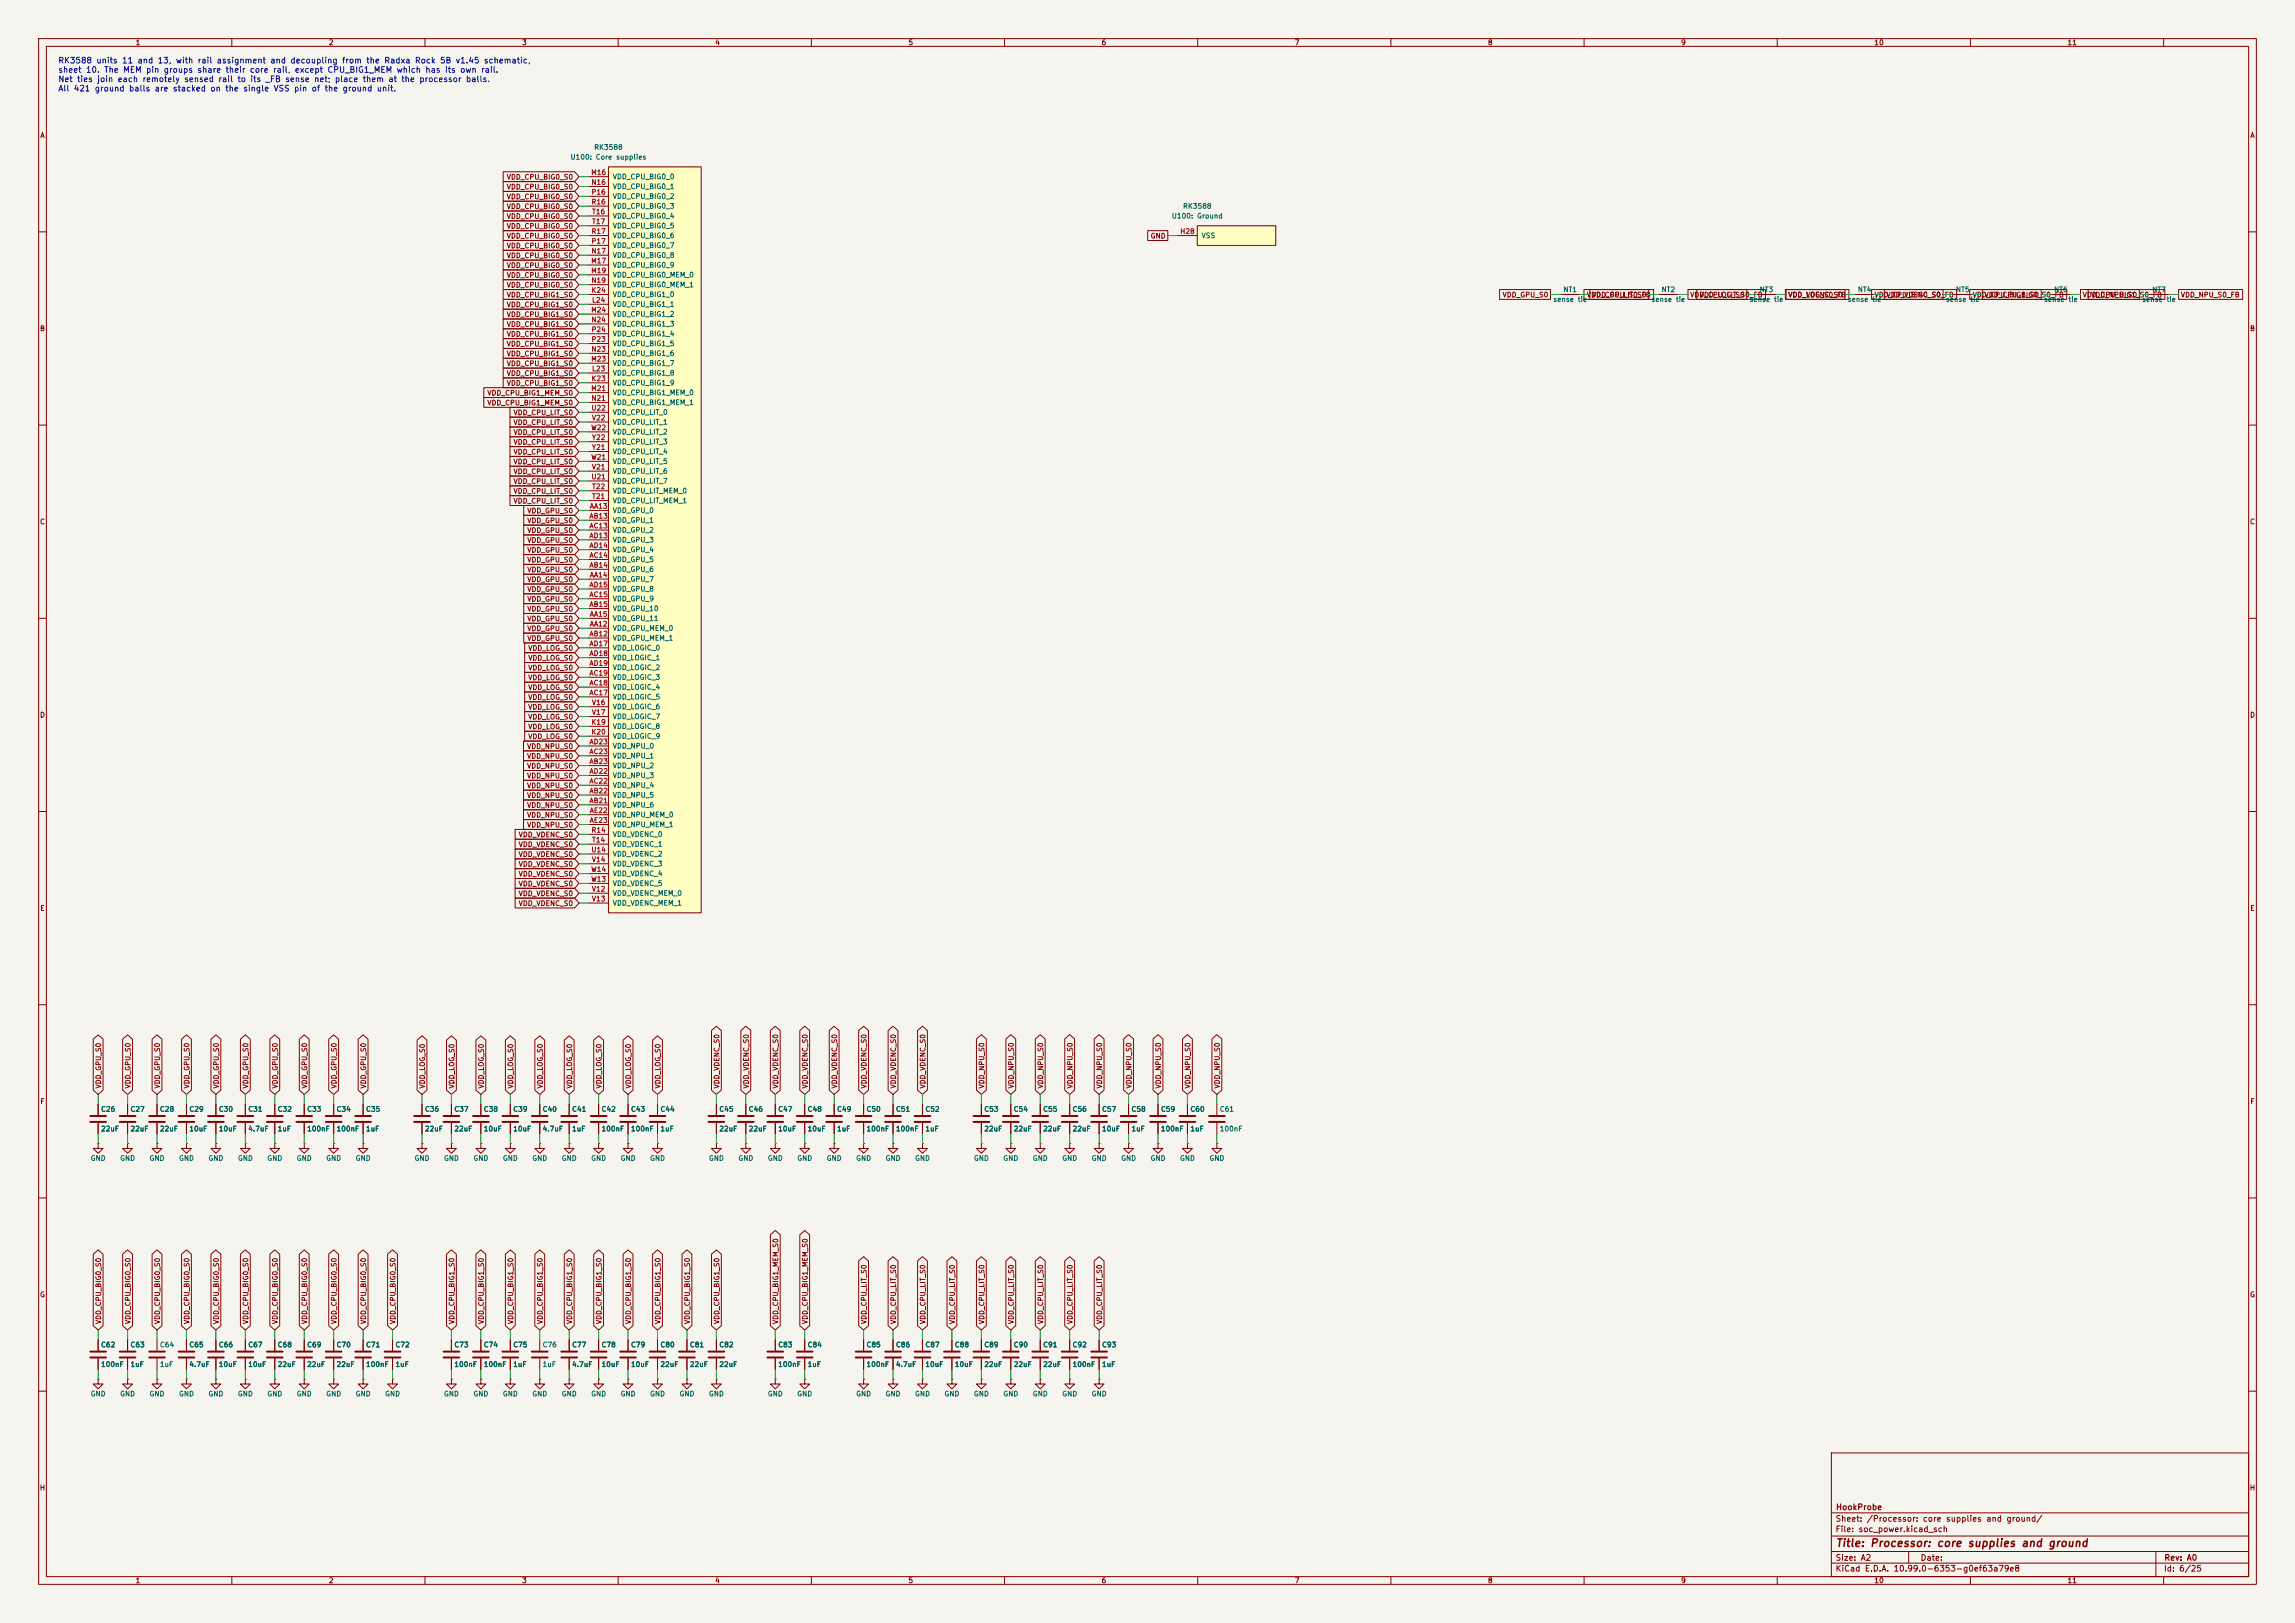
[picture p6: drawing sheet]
<svg xmlns="http://www.w3.org/2000/svg" width="594mm" height="420mm" viewBox="0 0 594 420" stroke-linecap="round" stroke-linejoin="round" font-family="sans-serif">
<defs><g id="words">
<text font-size="2" fill="#840000" x="475" y="400.8">Title: Processor: core supplies and ground</text>
<g font-size="1.5" fill="#0000c2">
<text x="15" y="16.8">RK3588 units 11 and 13, with rail assignment and decoupling from the Radxa Rock 5B v1.45 schematic,</text>
<text x="15" y="19.2">sheet 10. The MEM pin groups share their core rail, except CPU_BIG1_MEM which has its own rail.</text>
<text x="15" y="21.6">Net ties join each remotely sensed rail to its _FB sense net; place them at the processor balls.</text>
<text x="15" y="24">All 421 ground balls are stacked on the single VSS pin of the ground unit.</text>
</g>
<g font-size="1.5" fill="#840000">
<text x="475" y="394.1">Sheet: /Processor: core supplies and ground/</text>
<text x="475.1" y="391.1">HookProbe</text>
<text x="475" y="396.8">File: soc_power.kicad_sch</text>
<text x="475" y="407">KiCad E.D.A. 10.99.0-6353-g0ef63a79e8</text>
<text x="475" y="404.2">Size: A2</text>
<text x="497" y="404.2">Date:</text>
<text x="560" y="407">Id: 6/25</text>
<text x="560.1" y="404.2">Rev: A0</text>
</g>
<g font-size="1.3" fill="#840000">
<text x="35" y="12">1</text>
<text x="85" y="12">2</text>
<text x="135" y="12">3</text>
<text x="185" y="12">4</text>
<text x="235" y="12">5</text>
<text x="285" y="12">6</text>
<text x="335" y="12">7</text>
<text x="385" y="12">8</text>
<text x="435" y="12">9</text>
<text x="485" y="12">10</text>
<text x="535" y="12">11</text>
<text x="10.3" y="36">A</text>
<text x="582.3" y="36">A</text>
<text x="131" y="46.8">VDD_CPU_BIG0_S0</text>
<text x="131" y="51.9">VDD_CPU_BIG0_S0</text>
<text x="131" y="49.3">VDD_CPU_BIG0_S0</text>
<text x="131" y="59.5">VDD_CPU_BIG0_S0</text>
<text x="131" y="56.9">VDD_CPU_BIG0_S0</text>
<text x="131" y="54.4">VDD_CPU_BIG0_S0</text>
<text x="131" y="64.6">VDD_CPU_BIG0_S0</text>
<text x="131" y="62">VDD_CPU_BIG0_S0</text>
<text x="297.7" y="62">GND</text>
<text x="131" y="69.6">VDD_CPU_BIG0_S0</text>
<text x="131" y="67.1">VDD_CPU_BIG0_S0</text>
<text x="131" y="77.3">VDD_CPU_BIG1_S0</text>
<text x="131" y="74.7">VDD_CPU_BIG0_S0</text>
<text x="131" y="72.2">VDD_CPU_BIG0_S0</text>
<text x="388.8" y="77.3">VDD_GPU_S0</text>
<text x="410.6" y="77.3">VDD_CPU_LIT_S0</text>
<text x="411.9" y="77.3">VDD_GPU_S0_FB</text>
<text x="437.3" y="77.3">VDD_CPU_LIT_S0_FB</text>
<text x="439.8" y="77.3">VDD_LOG_S0</text>
<text x="462.7" y="77.3">VDD_VDENC_S0</text>
<text x="462.7" y="77.3">VDD_LOG_S0_FB</text>
<text x="485" y="77.3">VDD_CPU_BIG0_S0</text>
<text x="488.1" y="77.3">VDD_VDENC_S0_FB</text>
<text x="510.4" y="77.3">VDD_CPU_BIG1_S0</text>
<text x="513.5" y="77.3">VDD_CPU_BIG0_S0_FB</text>
<text x="538.9" y="77.3">VDD_CPU_BIG1_S0_FB</text>
<text x="541.1" y="77.3">VDD_NPU_S0</text>
<text x="564.3" y="77.3">VDD_NPU_S0_FB</text>
<text x="131" y="82.3">VDD_CPU_BIG1_S0</text>
<text x="131" y="79.8">VDD_CPU_BIG1_S0</text>
<text x="10.2" y="86">B</text>
<text x="131" y="90">VDD_CPU_BIG1_S0</text>
<text x="131" y="87.4">VDD_CPU_BIG1_S0</text>
<text x="131" y="84.9">VDD_CPU_BIG1_S0</text>
<text x="582.2" y="86">B</text>
<text x="131" y="95">VDD_CPU_BIG1_S0</text>
<text x="131" y="92.5">VDD_CPU_BIG1_S0</text>
<text x="131" y="100.1">VDD_CPU_BIG1_S0</text>
<text x="131" y="97.6">VDD_CPU_BIG1_S0</text>
<text x="126" y="105.2">VDD_CPU_BIG1_MEM_S0</text>
<text x="126" y="102.7">VDD_CPU_BIG1_MEM_S0</text>
<text x="132.8" y="107.7">VDD_CPU_LIT_S0</text>
<text x="132.8" y="112.8">VDD_CPU_LIT_S0</text>
<text x="132.8" y="110.3">VDD_CPU_LIT_S0</text>
<text x="132.8" y="117.9">VDD_CPU_LIT_S0</text>
<text x="132.8" y="115.4">VDD_CPU_LIT_S0</text>
<text x="132.8" y="125.5">VDD_CPU_LIT_S0</text>
<text x="132.8" y="123">VDD_CPU_LIT_S0</text>
<text x="132.8" y="120.4">VDD_CPU_LIT_S0</text>
<text x="132.8" y="130.6">VDD_CPU_LIT_S0</text>
<text x="132.8" y="128.1">VDD_CPU_LIT_S0</text>
<text x="10.2" y="136">C</text>
<text x="136.4" y="133.1">VDD_GPU_S0</text>
<text x="136.4" y="135.7">VDD_GPU_S0</text>
<text x="582.2" y="136">C</text>
<text x="136.4" y="138.2">VDD_GPU_S0</text>
<text x="136.4" y="143.3">VDD_GPU_S0</text>
<text x="136.4" y="140.8">VDD_GPU_S0</text>
<text x="136.4" y="148.4">VDD_GPU_S0</text>
<text x="136.4" y="145.8">VDD_GPU_S0</text>
<text x="136.4" y="156">VDD_GPU_S0</text>
<text x="136.4" y="153.5">VDD_GPU_S0</text>
<text x="136.4" y="150.9">VDD_GPU_S0</text>
<text x="136.4" y="161.1">VDD_GPU_S0</text>
<text x="136.4" y="158.5">VDD_GPU_S0</text>
<text x="136.4" y="166.2">VDD_GPU_S0</text>
<text x="136.4" y="163.6">VDD_GPU_S0</text>
<text x="136.6" y="173.8">VDD_LOG_S0</text>
<text x="136.6" y="171.2">VDD_LOG_S0</text>
<text x="136.6" y="168.7">VDD_LOG_S0</text>
<text x="136.6" y="178.9">VDD_LOG_S0</text>
<text x="136.6" y="176.3">VDD_LOG_S0</text>
<text x="10.2" y="186">D</text>
<text x="136.6" y="183.9">VDD_LOG_S0</text>
<text x="136.6" y="181.4">VDD_LOG_S0</text>
<text x="582.2" y="186">D</text>
<text x="136.6" y="191.6">VDD_LOG_S0</text>
<text x="136.6" y="189">VDD_LOG_S0</text>
<text x="136.6" y="186.5">VDD_LOG_S0</text>
<text x="136.3" y="196.6">VDD_NPU_S0</text>
<text x="136.3" y="194.1">VDD_NPU_S0</text>
<text x="136.3" y="201.7">VDD_NPU_S0</text>
<text x="136.3" y="199.2">VDD_NPU_S0</text>
<text x="136.3" y="206.8">VDD_NPU_S0</text>
<text x="136.3" y="204.3">VDD_NPU_S0</text>
<text x="136.3" y="209.3">VDD_NPU_S0</text>
<text x="136.3" y="211.9">VDD_NPU_S0</text>
<text x="136.3" y="214.4">VDD_NPU_S0</text>
<text x="134.1" y="217">VDD_VDENC_S0</text>
<text x="134.1" y="219.5">VDD_VDENC_S0</text>
<text x="134.1" y="222">VDD_VDENC_S0</text>
<text x="134.1" y="224.6">VDD_VDENC_S0</text>
<text x="134.1" y="227.1">VDD_VDENC_S0</text>
<text x="134.1" y="229.7">VDD_VDENC_S0</text>
<text x="134.1" y="232.2">VDD_VDENC_S0</text>
<text x="10.3" y="236">E</text>
<text x="134.1" y="234.7">VDD_VDENC_S0</text>
<text x="582.3" y="236">E</text>
<text x="26.5" y="281.8" transform="rotate(-90 26.5 281.8)">VDD_GPU_S0</text>
<text x="34.1" y="281.8" transform="rotate(-90 34.1 281.8)">VDD_GPU_S0</text>
<text x="41.7" y="281.8" transform="rotate(-90 41.7 281.8)">VDD_GPU_S0</text>
<text x="49.3" y="281.8" transform="rotate(-90 49.3 281.8)">VDD_GPU_S0</text>
<text x="56.9" y="281.8" transform="rotate(-90 56.9 281.8)">VDD_GPU_S0</text>
<text x="64.6" y="281.8" transform="rotate(-90 64.6 281.8)">VDD_GPU_S0</text>
<text x="72.2" y="281.8" transform="rotate(-90 72.2 281.8)">VDD_GPU_S0</text>
<text x="79.8" y="281.8" transform="rotate(-90 79.8 281.8)">VDD_GPU_S0</text>
<text x="87.4" y="281.8" transform="rotate(-90 87.4 281.8)">VDD_GPU_S0</text>
<text x="95" y="281.8" transform="rotate(-90 95 281.8)">VDD_GPU_S0</text>
<text x="110.3" y="281.8" transform="rotate(-90 110.3 281.8)">VDD_LOG_S0</text>
<text x="117.9" y="281.8" transform="rotate(-90 117.9 281.8)">VDD_LOG_S0</text>
<text x="125.5" y="281.8" transform="rotate(-90 125.5 281.8)">VDD_LOG_S0</text>
<text x="133.1" y="281.8" transform="rotate(-90 133.1 281.8)">VDD_LOG_S0</text>
<text x="140.8" y="281.8" transform="rotate(-90 140.8 281.8)">VDD_LOG_S0</text>
<text x="148.4" y="281.8" transform="rotate(-90 148.4 281.8)">VDD_LOG_S0</text>
<text x="156" y="281.8" transform="rotate(-90 156 281.8)">VDD_LOG_S0</text>
<text x="163.6" y="281.8" transform="rotate(-90 163.6 281.8)">VDD_LOG_S0</text>
<text x="171.2" y="281.8" transform="rotate(-90 171.2 281.8)">VDD_LOG_S0</text>
<text x="186.5" y="281.8" transform="rotate(-90 186.5 281.8)">VDD_VDENC_S0</text>
<text x="194.1" y="281.8" transform="rotate(-90 194.1 281.8)">VDD_VDENC_S0</text>
<text x="201.7" y="281.8" transform="rotate(-90 201.7 281.8)">VDD_VDENC_S0</text>
<text x="209.3" y="281.8" transform="rotate(-90 209.3 281.8)">VDD_VDENC_S0</text>
<text x="217" y="281.8" transform="rotate(-90 217 281.8)">VDD_VDENC_S0</text>
<text x="224.6" y="281.8" transform="rotate(-90 224.6 281.8)">VDD_VDENC_S0</text>
<text x="232.2" y="281.8" transform="rotate(-90 232.2 281.8)">VDD_VDENC_S0</text>
<text x="239.8" y="281.8" transform="rotate(-90 239.8 281.8)">VDD_VDENC_S0</text>
<text x="255.1" y="281.8" transform="rotate(-90 255.1 281.8)">VDD_NPU_S0</text>
<text x="262.7" y="281.8" transform="rotate(-90 262.7 281.8)">VDD_NPU_S0</text>
<text x="270.3" y="281.8" transform="rotate(-90 270.3 281.8)">VDD_NPU_S0</text>
<text x="277.9" y="281.8" transform="rotate(-90 277.9 281.8)">VDD_NPU_S0</text>
<text x="285.5" y="281.8" transform="rotate(-90 285.5 281.8)">VDD_NPU_S0</text>
<text x="293.2" y="281.8" transform="rotate(-90 293.2 281.8)">VDD_NPU_S0</text>
<text x="300.8" y="281.8" transform="rotate(-90 300.8 281.8)">VDD_NPU_S0</text>
<text x="308.4" y="281.8" transform="rotate(-90 308.4 281.8)">VDD_NPU_S0</text>
<text x="316" y="281.8" transform="rotate(-90 316 281.8)">VDD_NPU_S0</text>
<text x="10.3" y="286">F</text>
<text x="582.3" y="286">F</text>
<text x="10.2" y="336">G</text>
<text x="582.2" y="336">G</text>
<text x="26.5" y="342.8" transform="rotate(-90 26.5 342.8)">VDD_CPU_BIG0_S0</text>
<text x="34.1" y="342.8" transform="rotate(-90 34.1 342.8)">VDD_CPU_BIG0_S0</text>
<text x="41.7" y="342.8" transform="rotate(-90 41.7 342.8)">VDD_CPU_BIG0_S0</text>
<text x="49.3" y="342.8" transform="rotate(-90 49.3 342.8)">VDD_CPU_BIG0_S0</text>
<text x="56.9" y="342.8" transform="rotate(-90 56.9 342.8)">VDD_CPU_BIG0_S0</text>
<text x="64.6" y="342.8" transform="rotate(-90 64.6 342.8)">VDD_CPU_BIG0_S0</text>
<text x="72.2" y="342.8" transform="rotate(-90 72.2 342.8)">VDD_CPU_BIG0_S0</text>
<text x="79.8" y="342.8" transform="rotate(-90 79.8 342.8)">VDD_CPU_BIG0_S0</text>
<text x="87.4" y="342.8" transform="rotate(-90 87.4 342.8)">VDD_CPU_BIG0_S0</text>
<text x="95" y="342.8" transform="rotate(-90 95 342.8)">VDD_CPU_BIG0_S0</text>
<text x="102.7" y="342.8" transform="rotate(-90 102.7 342.8)">VDD_CPU_BIG0_S0</text>
<text x="117.9" y="342.8" transform="rotate(-90 117.9 342.8)">VDD_CPU_BIG1_S0</text>
<text x="125.5" y="342.8" transform="rotate(-90 125.5 342.8)">VDD_CPU_BIG1_S0</text>
<text x="133.1" y="342.8" transform="rotate(-90 133.1 342.8)">VDD_CPU_BIG1_S0</text>
<text x="140.8" y="342.8" transform="rotate(-90 140.8 342.8)">VDD_CPU_BIG1_S0</text>
<text x="148.4" y="342.8" transform="rotate(-90 148.4 342.8)">VDD_CPU_BIG1_S0</text>
<text x="156" y="342.8" transform="rotate(-90 156 342.8)">VDD_CPU_BIG1_S0</text>
<text x="163.6" y="342.8" transform="rotate(-90 163.6 342.8)">VDD_CPU_BIG1_S0</text>
<text x="171.2" y="342.8" transform="rotate(-90 171.2 342.8)">VDD_CPU_BIG1_S0</text>
<text x="178.9" y="342.8" transform="rotate(-90 178.9 342.8)">VDD_CPU_BIG1_S0</text>
<text x="186.5" y="342.8" transform="rotate(-90 186.5 342.8)">VDD_CPU_BIG1_S0</text>
<text x="201.7" y="342.8" transform="rotate(-90 201.7 342.8)">VDD_CPU_BIG1_MEM_S0</text>
<text x="209.3" y="342.8" transform="rotate(-90 209.3 342.8)">VDD_CPU_BIG1_MEM_S0</text>
<text x="224.6" y="342.8" transform="rotate(-90 224.6 342.8)">VDD_CPU_LIT_S0</text>
<text x="232.2" y="342.8" transform="rotate(-90 232.2 342.8)">VDD_CPU_LIT_S0</text>
<text x="239.8" y="342.8" transform="rotate(-90 239.8 342.8)">VDD_CPU_LIT_S0</text>
<text x="247.4" y="342.8" transform="rotate(-90 247.4 342.8)">VDD_CPU_LIT_S0</text>
<text x="255.1" y="342.8" transform="rotate(-90 255.1 342.8)">VDD_CPU_LIT_S0</text>
<text x="262.7" y="342.8" transform="rotate(-90 262.7 342.8)">VDD_CPU_LIT_S0</text>
<text x="270.3" y="342.8" transform="rotate(-90 270.3 342.8)">VDD_CPU_LIT_S0</text>
<text x="277.9" y="342.8" transform="rotate(-90 277.9 342.8)">VDD_CPU_LIT_S0</text>
<text x="285.5" y="342.8" transform="rotate(-90 285.5 342.8)">VDD_CPU_LIT_S0</text>
<text x="10.2" y="386">H</text>
<text x="582.2" y="386">H</text>
<text x="35" y="410">1</text>
<text x="85" y="410">2</text>
<text x="135" y="410">3</text>
<text x="185" y="410">4</text>
<text x="235" y="410">5</text>
<text x="285" y="410">6</text>
<text x="335" y="410">7</text>
<text x="385" y="410">8</text>
<text x="435" y="410">9</text>
<text x="485" y="410">10</text>
<text x="535" y="410">11</text>
</g>
<g font-size="1.3" fill="#006464">
<text x="147.5" y="41.6">U100: Core supplies</text>
<text x="153.7" y="39.1">RK3588</text>
<text x="158.5" y="46.7">VDD_CPU_BIG0_0</text>
<text x="158.5" y="49.2">VDD_CPU_BIG0_1</text>
<text x="158.5" y="51.8">VDD_CPU_BIG0_2</text>
<text x="158.5" y="54.3">VDD_CPU_BIG0_3</text>
<text x="158.5" y="56.8">VDD_CPU_BIG0_4</text>
<text x="158.5" y="59.4">VDD_CPU_BIG0_5</text>
<text x="303.2" y="56.8">U100: Ground</text>
<text x="306.1" y="54.3">RK3588</text>
<text x="158.5" y="64.5">VDD_CPU_BIG0_7</text>
<text x="158.5" y="61.9">VDD_CPU_BIG0_6</text>
<text x="310.9" y="61.9">VSS</text>
<text x="158.5" y="69.5">VDD_CPU_BIG0_9</text>
<text x="158.5" y="67">VDD_CPU_BIG0_8</text>
<text x="158.5" y="77.2">VDD_CPU_BIG1_0</text>
<text x="158.5" y="72.1">VDD_CPU_BIG0_MEM_0</text>
<text x="158.5" y="74.6">VDD_CPU_BIG0_MEM_1</text>
<text x="404.5" y="75.9">NT1</text>
<text x="429.9" y="75.9">NT2</text>
<text x="455.3" y="75.9">NT3</text>
<text x="480.7" y="75.9">NT4</text>
<text x="506.1" y="75.9">NT5</text>
<text x="531.5" y="75.9">NT6</text>
<text x="556.9" y="75.9">NT7</text>
<text x="158.5" y="79.7">VDD_CPU_BIG1_1</text>
<text x="158.5" y="82.2">VDD_CPU_BIG1_2</text>
<text x="401.9" y="78.4">sense tie</text>
<text x="427.3" y="78.4">sense tie</text>
<text x="452.7" y="78.4">sense tie</text>
<text x="478.1" y="78.4">sense tie</text>
<text x="503.5" y="78.4">sense tie</text>
<text x="528.9" y="78.4">sense tie</text>
<text x="554.3" y="78.4">sense tie</text>
<text x="158.5" y="84.8">VDD_CPU_BIG1_3</text>
<text x="158.5" y="89.9">VDD_CPU_BIG1_5</text>
<text x="158.5" y="87.3">VDD_CPU_BIG1_4</text>
<text x="158.5" y="94.9">VDD_CPU_BIG1_7</text>
<text x="158.5" y="92.4">VDD_CPU_BIG1_6</text>
<text x="158.5" y="100">VDD_CPU_BIG1_9</text>
<text x="158.5" y="97.5">VDD_CPU_BIG1_8</text>
<text x="158.5" y="102.6">VDD_CPU_BIG1_MEM_0</text>
<text x="158.5" y="105.1">VDD_CPU_BIG1_MEM_1</text>
<text x="158.5" y="107.6">VDD_CPU_LIT_0</text>
<text x="158.5" y="110.2">VDD_CPU_LIT_1</text>
<text x="158.5" y="112.7">VDD_CPU_LIT_2</text>
<text x="158.5" y="117.8">VDD_CPU_LIT_4</text>
<text x="158.5" y="115.3">VDD_CPU_LIT_3</text>
<text x="158.5" y="125.4">VDD_CPU_LIT_7</text>
<text x="158.5" y="122.9">VDD_CPU_LIT_6</text>
<text x="158.5" y="120.3">VDD_CPU_LIT_5</text>
<text x="158.5" y="130.5">VDD_CPU_LIT_MEM_1</text>
<text x="158.5" y="128">VDD_CPU_LIT_MEM_0</text>
<text x="158.5" y="133">VDD_GPU_0</text>
<text x="158.5" y="135.6">VDD_GPU_1</text>
<text x="158.5" y="138.1">VDD_GPU_2</text>
<text x="158.5" y="140.7">VDD_GPU_3</text>
<text x="158.5" y="143.2">VDD_GPU_4</text>
<text x="158.5" y="148.3">VDD_GPU_6</text>
<text x="158.5" y="145.7">VDD_GPU_5</text>
<text x="158.5" y="150.8">VDD_GPU_7</text>
<text x="158.5" y="155.9">VDD_GPU_9</text>
<text x="158.5" y="153.4">VDD_GPU_8</text>
<text x="158.5" y="161">VDD_GPU_11</text>
<text x="158.5" y="158.4">VDD_GPU_10</text>
<text x="158.5" y="163.5">VDD_GPU_MEM_0</text>
<text x="158.5" y="166.1">VDD_GPU_MEM_1</text>
<text x="158.5" y="168.6">VDD_LOGIC_0</text>
<text x="158.5" y="171.1">VDD_LOGIC_1</text>
<text x="158.5" y="173.7">VDD_LOGIC_2</text>
<text x="158.5" y="178.8">VDD_LOGIC_4</text>
<text x="158.5" y="176.2">VDD_LOGIC_3</text>
<text x="158.5" y="181.3">VDD_LOGIC_5</text>
<text x="158.5" y="183.8">VDD_LOGIC_6</text>
<text x="158.5" y="188.9">VDD_LOGIC_8</text>
<text x="158.5" y="191.5">VDD_LOGIC_9</text>
<text x="158.5" y="186.4">VDD_LOGIC_7</text>
<text x="158.5" y="196.5">VDD_NPU_1</text>
<text x="158.5" y="194">VDD_NPU_0</text>
<text x="158.5" y="199.1">VDD_NPU_2</text>
<text x="158.5" y="201.6">VDD_NPU_3</text>
<text x="158.5" y="209.2">VDD_NPU_6</text>
<text x="158.5" y="206.7">VDD_NPU_5</text>
<text x="158.5" y="204.2">VDD_NPU_4</text>
<text x="158.5" y="211.8">VDD_NPU_MEM_0</text>
<text x="158.5" y="214.3">VDD_NPU_MEM_1</text>
<text x="158.5" y="216.9">VDD_VDENC_0</text>
<text x="158.5" y="219.4">VDD_VDENC_1</text>
<text x="158.5" y="221.9">VDD_VDENC_2</text>
<text x="158.5" y="224.5">VDD_VDENC_3</text>
<text x="158.5" y="227">VDD_VDENC_4</text>
<text x="158.5" y="232.1">VDD_VDENC_MEM_0</text>
<text x="158.5" y="229.6">VDD_VDENC_5</text>
<text x="158.5" y="234.6">VDD_VDENC_MEM_1</text>
<text x="26" y="288">C26</text>
<text x="33.6" y="288">C27</text>
<text x="41.3" y="288">C28</text>
<text x="48.9" y="288">C29</text>
<text x="56.5" y="288">C30</text>
<text x="64.1" y="288">C31</text>
<text x="71.7" y="288">C32</text>
<text x="79.4" y="288">C33</text>
<text x="87" y="288">C34</text>
<text x="94.6" y="288">C35</text>
<text x="109.8" y="288">C36</text>
<text x="117.5" y="288">C37</text>
<text x="125.1" y="288">C38</text>
<text x="132.7" y="288">C39</text>
<text x="140.3" y="288">C40</text>
<text x="147.9" y="288">C41</text>
<text x="155.6" y="288">C42</text>
<text x="163.2" y="288">C43</text>
<text x="170.8" y="288">C44</text>
<text x="186" y="288">C45</text>
<text x="193.7" y="288">C46</text>
<text x="201.3" y="288">C47</text>
<text x="208.9" y="288">C48</text>
<text x="216.5" y="288">C49</text>
<text x="224.1" y="288">C50</text>
<text x="231.8" y="288">C51</text>
<text x="239.4" y="288">C52</text>
<text x="254.6" y="288">C53</text>
<text x="262.2" y="288">C54</text>
<text x="269.9" y="288">C55</text>
<text x="277.5" y="288">C56</text>
<text x="285.1" y="288">C57</text>
<text x="292.7" y="288">C58</text>
<text x="300.3" y="288">C59</text>
<text x="308" y="288">C60</text>
<text x="315.6" y="288">C61</text>
<text x="26" y="293.1">22uF</text>
<text x="33.6" y="293.1">22uF</text>
<text x="41.3" y="293.1">22uF</text>
<text x="48.9" y="293.1">10uF</text>
<text x="56.5" y="293.1">10uF</text>
<text x="64.1" y="293.1">4.7uF</text>
<text x="71.7" y="293.1">1uF</text>
<text x="79.4" y="293.1">100nF</text>
<text x="87" y="293.1">100nF</text>
<text x="94.6" y="293.1">1uF</text>
<text x="109.8" y="293.1">22uF</text>
<text x="117.5" y="293.1">22uF</text>
<text x="125.1" y="293.1">10uF</text>
<text x="132.7" y="293.1">10uF</text>
<text x="140.3" y="293.1">4.7uF</text>
<text x="147.9" y="293.1">1uF</text>
<text x="155.6" y="293.1">100nF</text>
<text x="163.2" y="293.1">100nF</text>
<text x="170.8" y="293.1">1uF</text>
<text x="186" y="293.1">22uF</text>
<text x="193.7" y="293.1">22uF</text>
<text x="201.3" y="293.1">10uF</text>
<text x="208.9" y="293.1">10uF</text>
<text x="216.5" y="293.1">1uF</text>
<text x="224.1" y="293.1">100nF</text>
<text x="231.8" y="293.1">100nF</text>
<text x="239.4" y="293.1">1uF</text>
<text x="254.6" y="293.1">22uF</text>
<text x="262.2" y="293.1">22uF</text>
<text x="269.9" y="293.1">22uF</text>
<text x="277.5" y="293.1">22uF</text>
<text x="285.1" y="293.1">10uF</text>
<text x="292.7" y="293.1">1uF</text>
<text x="300.3" y="293.1">100nF</text>
<text x="308" y="293.1">1uF</text>
<text x="315.6" y="293.1">100nF</text>
<text x="23.3" y="300.7">GND</text>
<text x="31" y="300.7">GND</text>
<text x="38.6" y="300.7">GND</text>
<text x="46.2" y="300.7">GND</text>
<text x="53.8" y="300.7">GND</text>
<text x="61.4" y="300.7">GND</text>
<text x="69.1" y="300.7">GND</text>
<text x="76.7" y="300.7">GND</text>
<text x="84.3" y="300.7">GND</text>
<text x="91.9" y="300.7">GND</text>
<text x="107.2" y="300.7">GND</text>
<text x="114.8" y="300.7">GND</text>
<text x="122.4" y="300.7">GND</text>
<text x="130" y="300.7">GND</text>
<text x="137.6" y="300.7">GND</text>
<text x="145.3" y="300.7">GND</text>
<text x="152.9" y="300.7">GND</text>
<text x="160.5" y="300.7">GND</text>
<text x="168.1" y="300.7">GND</text>
<text x="183.4" y="300.7">GND</text>
<text x="191" y="300.7">GND</text>
<text x="198.6" y="300.7">GND</text>
<text x="206.2" y="300.7">GND</text>
<text x="213.8" y="300.7">GND</text>
<text x="221.5" y="300.7">GND</text>
<text x="229.1" y="300.7">GND</text>
<text x="236.7" y="300.7">GND</text>
<text x="251.9" y="300.7">GND</text>
<text x="259.6" y="300.7">GND</text>
<text x="267.2" y="300.7">GND</text>
<text x="274.8" y="300.7">GND</text>
<text x="282.4" y="300.7">GND</text>
<text x="290" y="300.7">GND</text>
<text x="297.7" y="300.7">GND</text>
<text x="305.3" y="300.7">GND</text>
<text x="312.9" y="300.7">GND</text>
<text x="26" y="348.9">C62</text>
<text x="33.6" y="348.9">C63</text>
<text x="41.3" y="348.9">C64</text>
<text x="48.9" y="348.9">C65</text>
<text x="56.5" y="348.9">C66</text>
<text x="64.1" y="348.9">C67</text>
<text x="71.7" y="348.9">C68</text>
<text x="79.4" y="348.9">C69</text>
<text x="87" y="348.9">C70</text>
<text x="94.6" y="348.9">C71</text>
<text x="102.2" y="348.9">C72</text>
<text x="117.5" y="348.9">C73</text>
<text x="125.1" y="348.9">C74</text>
<text x="132.7" y="348.9">C75</text>
<text x="140.3" y="348.9">C76</text>
<text x="147.9" y="348.9">C77</text>
<text x="155.6" y="348.9">C78</text>
<text x="163.2" y="348.9">C79</text>
<text x="170.8" y="348.9">C80</text>
<text x="178.4" y="348.9">C81</text>
<text x="186" y="348.9">C82</text>
<text x="201.3" y="348.9">C83</text>
<text x="208.9" y="348.9">C84</text>
<text x="224.1" y="348.9">C85</text>
<text x="231.8" y="348.9">C86</text>
<text x="239.4" y="348.9">C87</text>
<text x="247" y="348.9">C88</text>
<text x="254.6" y="348.9">C89</text>
<text x="262.2" y="348.9">C90</text>
<text x="269.9" y="348.9">C91</text>
<text x="277.5" y="348.9">C92</text>
<text x="285.1" y="348.9">C93</text>
<text x="26" y="354">100nF</text>
<text x="33.6" y="354">1uF</text>
<text x="41.3" y="354">1uF</text>
<text x="48.9" y="354">4.7uF</text>
<text x="56.5" y="354">10uF</text>
<text x="64.1" y="354">10uF</text>
<text x="71.7" y="354">22uF</text>
<text x="79.4" y="354">22uF</text>
<text x="87" y="354">22uF</text>
<text x="94.6" y="354">100nF</text>
<text x="102.2" y="354">1uF</text>
<text x="117.5" y="354">100nF</text>
<text x="125.1" y="354">100nF</text>
<text x="132.7" y="354">1uF</text>
<text x="140.3" y="354">1uF</text>
<text x="147.9" y="354">4.7uF</text>
<text x="155.6" y="354">10uF</text>
<text x="163.2" y="354">10uF</text>
<text x="170.8" y="354">22uF</text>
<text x="178.4" y="354">22uF</text>
<text x="186" y="354">22uF</text>
<text x="201.3" y="354">100nF</text>
<text x="208.9" y="354">1uF</text>
<text x="224.1" y="354">100nF</text>
<text x="231.8" y="354">4.7uF</text>
<text x="239.4" y="354">10uF</text>
<text x="247" y="354">10uF</text>
<text x="254.6" y="354">22uF</text>
<text x="262.2" y="354">22uF</text>
<text x="269.9" y="354">22uF</text>
<text x="277.5" y="354">100nF</text>
<text x="285.1" y="354">1uF</text>
<text x="23.3" y="361.6">GND</text>
<text x="31" y="361.6">GND</text>
<text x="38.6" y="361.6">GND</text>
<text x="46.2" y="361.6">GND</text>
<text x="53.8" y="361.6">GND</text>
<text x="61.4" y="361.6">GND</text>
<text x="69.1" y="361.6">GND</text>
<text x="76.7" y="361.6">GND</text>
<text x="84.3" y="361.6">GND</text>
<text x="91.9" y="361.6">GND</text>
<text x="99.5" y="361.6">GND</text>
<text x="114.8" y="361.6">GND</text>
<text x="122.4" y="361.6">GND</text>
<text x="130" y="361.6">GND</text>
<text x="137.6" y="361.6">GND</text>
<text x="145.3" y="361.6">GND</text>
<text x="152.9" y="361.6">GND</text>
<text x="160.5" y="361.6">GND</text>
<text x="168.1" y="361.6">GND</text>
<text x="175.7" y="361.6">GND</text>
<text x="183.4" y="361.6">GND</text>
<text x="198.6" y="361.6">GND</text>
<text x="206.2" y="361.6">GND</text>
<text x="221.5" y="361.6">GND</text>
<text x="229.1" y="361.6">GND</text>
<text x="236.7" y="361.6">GND</text>
<text x="244.3" y="361.6">GND</text>
<text x="251.9" y="361.6">GND</text>
<text x="259.6" y="361.6">GND</text>
<text x="267.2" y="361.6">GND</text>
<text x="274.8" y="361.6">GND</text>
<text x="282.4" y="361.6">GND</text>
</g>
<g font-size="1.3" fill="#a90000">
<text x="152.9" y="45.6">M16</text>
<text x="152.9" y="48.1">N16</text>
<text x="153" y="50.7">P16</text>
<text x="153" y="53.2">R16</text>
<text x="153.1" y="55.7">T16</text>
<text x="153.1" y="58.3">T17</text>
<text x="152.9" y="65.9">N17</text>
<text x="153" y="63.4">P17</text>
<text x="153" y="60.8">R17</text>
<text x="305.3" y="60.8">H28</text>
<text x="152.9" y="68.4">M17</text>
<text x="152.9" y="71">M19</text>
<text x="152.9" y="73.5">N19</text>
<text x="153" y="76.1">K24</text>
<text x="152.9" y="81.1">M24</text>
<text x="152.9" y="83.7">N24</text>
<text x="153.1" y="78.6">L24</text>
<text x="153" y="88.8">P23</text>
<text x="153" y="86.2">P24</text>
<text x="152.9" y="93.8">M23</text>
<text x="152.9" y="91.3">N23</text>
<text x="152.9" y="101.5">M21</text>
<text x="153" y="98.9">K23</text>
<text x="153.1" y="96.4">L23</text>
<text x="152.9" y="104">N21</text>
<text x="152.9" y="106.5">U22</text>
<text x="152.9" y="111.6">W22</text>
<text x="153.1" y="109.1">V22</text>
<text x="152.9" y="119.2">W21</text>
<text x="153.1" y="116.7">Y21</text>
<text x="153.1" y="114.2">Y22</text>
<text x="152.9" y="124.3">U21</text>
<text x="153.1" y="121.8">V21</text>
<text x="152.5" y="131.9">AA13</text>
<text x="153.1" y="129.4">T21</text>
<text x="153.1" y="126.9">T22</text>
<text x="152.4" y="134.5">AB13</text>
<text x="152.4" y="137">AC13</text>
<text x="152.4" y="139.6">AD13</text>
<text x="152.4" y="142.1">AD14</text>
<text x="152.4" y="147.2">AB14</text>
<text x="152.4" y="144.6">AC14</text>
<text x="152.5" y="149.7">AA14</text>
<text x="152.4" y="154.8">AC15</text>
<text x="152.4" y="152.3">AD15</text>
<text x="152.4" y="157.3">AB15</text>
<text x="152.5" y="159.9">AA15</text>
<text x="152.4" y="165">AB12</text>
<text x="152.4" y="167.5">AD17</text>
<text x="152.5" y="162.4">AA12</text>
<text x="152.4" y="170">AD18</text>
<text x="152.4" y="172.6">AD19</text>
<text x="152.4" y="177.7">AC18</text>
<text x="152.4" y="175.1">AC19</text>
<text x="152.4" y="180.2">AC17</text>
<text x="153.1" y="182.7">V16</text>
<text x="153.1" y="185.3">V17</text>
<text x="153" y="187.8">K19</text>
<text x="153" y="190.4">K20</text>
<text x="152.4" y="198">AB23</text>
<text x="152.4" y="195.4">AC23</text>
<text x="152.4" y="192.9">AD23</text>
<text x="152.4" y="203.1">AC22</text>
<text x="152.4" y="200.5">AD22</text>
<text x="152.4" y="208.1">AB21</text>
<text x="152.4" y="205.6">AB22</text>
<text x="152.5" y="210.7">AE22</text>
<text x="152.5" y="213.2">AE23</text>
<text x="153" y="215.8">R14</text>
<text x="152.9" y="220.8">U14</text>
<text x="153.1" y="218.3">T14</text>
<text x="152.9" y="225.9">W14</text>
<text x="153.1" y="223.4">V14</text>
<text x="152.9" y="228.5">W13</text>
<text x="153.1" y="231">V12</text>
<text x="153.1" y="233.5">V13</text>
</g>
</g></defs>
<path d="M0 0h594v420h-594z" fill="#f5f4ef" stroke="#f5f4ef" stroke-width=".26"/>
<g fill="none" stroke="#840000" stroke-width=".26">
<path d="M10 10h574v400h-574zM12 12h570v396h-570zM60 10v2M110 10v2M160 10v2M210 10v2M260 10v2M310 10v2M360 10v2M410 10v2M460 10v2M510 10v2"/>
<path d="M560 10v2M10 60h2M582 60h2M10 110h2M582 110h2M10 160h2M582 160h2M10 210h2M582 210h2M10 260h2M582 260h2M170.2 295.9v1.3h1.2l-1.2 1.3-1.3-1.3h1.3"/>
<path d="M170.2 295.9h.1M170.2 285.8v2.7M170.2 290.6v2.8M185.4 295.9v1.3h1.3l-1.3 1.3-1.3-1.3h1.3M185.4 295.9h.1M185.4 285.8v2.7M185.4 290.6v2.8M193 295.9v1.3h1.3l-1.3 1.3-1.2-1.3h1.2M193 295.9h.1M193 285.8v2.7M193 290.6v2.8M208.3 295.9v1.3h1.2l-1.2 1.3-1.3-1.3h1.3"/>
<path d="M208.3 295.9h.1M215.9 285.8v2.7M215.9 290.6v2.8M223.5 295.9v1.3h1.3l-1.3 1.3-1.3-1.3h1.3M223.5 295.9h.1M223.5 285.8v2.7M223.5 290.6v2.8M10 310h2M582 310h2M71.1 356.9v1.2h1.3l-1.3 1.3-1.3-1.3h1.3M71.1 356.9h.1M78.7 356.9v1.2h1.3l-1.3 1.3-1.2-1.3h1.2"/>
<path d="M78.7 356.9h.1M200.7 356.9v1.2h1.2l-1.2 1.3-1.3-1.3h1.3M200.7 356.9h.1M10 360h2M474 376h108v32h-108zM582 360h2M474 397.5h108M474 391.5h108M60 408v2M110 408v2M160 408v2M210 408v2"/>
<path d="M260 408v2M310 408v2M360 408v2M410 408v2M460 408v2M474 404.5h108M474 401.5h108M494 401.5v3M510 408v2M558 401.5v6.5M560 408v2"/>
</g>
<path d="M168.1 288.8h4.1M168.1 290.3h4.1M183.4 288.8h4.1M183.4 290.3h4.1M191 288.8h4.1M191 290.3h4.1M213.9 288.8h4M213.9 290.3h4M221.5 288.8h4.1M221.5 290.3h4.1" fill="none" stroke="#840000" stroke-width=".51"/>
<path d="M309.9 58.4h20.3v5.1h-20.3z" fill="#ffffc2"/>
<g fill="none" stroke="#840000" stroke-width=".26">
<path d="M309.9 58.4h20.3v5.1h-20.3zM304.8 61h5.1M403.9 76.2h5M429.3 76.2h5M454.7 76.2h5M480.1 76.2h5M505.5 76.2h5M530.9 76.2h5M556.3 76.2h5M25.4 295.9v1.3h1.3l-1.3 1.3-1.3-1.3h1.3M25.4 295.9h.1M25.4 285.8v2.7"/>
<path d="M25.4 290.6v2.8M33 295.9v1.3h1.3l-1.3 1.3-1.3-1.3h1.3M33 295.9h.1M33 285.8v2.7M33 290.6v2.8M40.6 295.9v1.3h1.3l-1.3 1.3-1.2-1.3h1.2M40.6 295.9h.1M40.6 285.8v2.7M40.6 290.6v2.8M48.3 295.9v1.3h1.2l-1.2 1.3-1.3-1.3h1.3M48.3 295.9h.1M48.3 285.8v2.7"/>
<path d="M48.3 290.6v2.8M55.9 295.9v1.3h1.2l-1.2 1.3-1.3-1.3h1.3M55.9 295.9h.1M55.9 285.8v2.7M55.9 290.6v2.8M63.5 295.9v1.3h1.3l-1.3 1.3-1.3-1.3h1.3M63.5 295.9h.1M63.5 285.8v2.7M63.5 290.6v2.8M71.1 295.9v1.3h1.3l-1.3 1.3-1.3-1.3h1.3M71.1 295.9h.1M71.1 285.8v2.7"/>
<path d="M71.1 290.6v2.8M78.7 295.9v1.3h1.3l-1.3 1.3-1.2-1.3h1.2M78.7 295.9h.1M78.7 285.8v2.7M78.7 290.6v2.8M86.4 295.9v1.3h1.2l-1.2 1.3-1.3-1.3h1.3M86.4 295.9h.1M86.4 285.8v2.7M86.4 290.6v2.8M94 295.9v1.3h1.2l-1.2 1.3-1.3-1.3h1.3M94 295.9h.1M94 285.8v2.7"/>
<path d="M94 290.6v2.8M109.2 295.9v1.3h1.3l-1.3 1.3-1.3-1.3h1.3M109.2 295.9h.1M116.8 295.9v1.3h1.3l-1.3 1.3-1.2-1.3h1.2M116.8 295.9h.1M124.5 295.9v1.3h1.2l-1.2 1.3-1.3-1.3h1.3M124.5 295.9h.1M154.9 285.8v2.7M154.9 290.6v2.8M200.7 295.9v1.3h1.2l-1.2 1.3-1.3-1.3h1.3M200.7 295.9h.1M200.7 285.8v2.7"/>
<path d="M200.7 290.6v2.8M208.3 285.8v2.7M208.3 290.6v2.8M215.9 295.9v1.3h1.3l-1.3 1.3-1.3-1.3h1.3M215.9 295.9h.1M231.1 295.9v1.3h1.3l-1.3 1.3-1.2-1.3h1.2M231.1 295.9h.1M231.1 285.8v2.7M231.1 290.6v2.8M238.8 295.9v1.3h1.2l-1.2 1.3-1.3-1.3h1.3M238.8 295.9h.1M238.8 285.8v2.7"/>
<path d="M238.8 290.6v2.8M254 295.9v1.3h1.3l-1.3 1.3-1.3-1.3h1.3M254 295.9h.1M254 285.8v2.7M254 290.6v2.8M261.6 295.9v1.3h1.3l-1.3 1.3-1.3-1.3h1.3M261.6 295.9h.1M261.6 285.8v2.7M261.6 290.6v2.8M276.9 295.9v1.3h1.2l-1.2 1.3-1.3-1.3h1.3M276.9 295.9h.1M276.9 285.8v2.7"/>
<path d="M276.9 290.6v2.8M284.5 295.9v1.3h1.2l-1.2 1.3-1.3-1.3h1.3M284.5 295.9h.1M284.5 285.8v2.7M284.5 290.6v2.8M292.1 295.9v1.3h1.3l-1.3 1.3-1.3-1.3h1.3M292.1 295.9h.1M292.1 285.8v2.7M292.1 290.6v2.8M299.7 295.9v1.3h1.3l-1.3 1.3-1.3-1.3h1.3M299.7 295.9h.1M299.7 285.8v2.7"/>
<path d="M299.7 290.6v2.8M307.3 295.9v1.3h1.3l-1.3 1.3-1.2-1.3h1.2M307.3 295.9h.1M307.3 285.8v2.7M307.3 290.6v2.8M315 295.9v1.3h1.2l-1.2 1.3-1.3-1.3h1.3M315 295.9h.1M315 285.8v2.7M315 290.6v2.8M25.4 356.9v1.2h1.3l-1.3 1.3-1.3-1.3h1.3M25.4 356.9h.1M25.4 346.7v2.8"/>
<path d="M25.4 351.5v2.8M33 356.9v1.2h1.3l-1.3 1.3-1.3-1.3h1.3M33 356.9h.1M33 346.7v2.8M33 351.5v2.8M40.6 356.9v1.2h1.3l-1.3 1.3-1.2-1.3h1.2M40.6 356.9h.1M40.6 346.7v2.8M40.6 351.5v2.8M48.3 356.9v1.2h1.2l-1.2 1.3-1.3-1.3h1.3M48.3 356.9h.1M48.3 346.7v2.8"/>
<path d="M48.3 351.5v2.8M55.9 356.9v1.2h1.2l-1.2 1.3-1.3-1.3h1.3M55.9 356.9h.1M55.9 346.7v2.8M55.9 351.5v2.8M63.5 356.9v1.2h1.3l-1.3 1.3-1.3-1.3h1.3M63.5 356.9h.1M63.5 346.7v2.8M63.5 351.5v2.8M71.1 346.7v2.8M71.1 351.5v2.8M78.7 346.7v2.8"/>
<path d="M78.7 351.5v2.8M86.4 356.9v1.2h1.2l-1.2 1.3-1.3-1.3h1.3M86.4 356.9h.1M86.4 346.7v2.8M86.4 351.5v2.8M94 356.9v1.2h1.2l-1.2 1.3-1.3-1.3h1.3M94 356.9h.1M94 346.7v2.8M94 351.5v2.8M101.6 356.9v1.2h1.3l-1.3 1.3-1.3-1.3h1.3M101.6 356.9h.1M101.6 346.7v2.8"/>
<path d="M101.6 351.5v2.8M116.8 346.7v2.8M116.8 351.5v2.8M132.1 356.9v1.2h1.2l-1.2 1.3-1.3-1.3h1.3M132.1 356.9h.1M132.1 346.7v2.8M132.1 351.5v2.8M139.7 356.9v1.2h1.3l-1.3 1.3-1.3-1.3h1.3M139.7 356.9h.1M139.7 346.7v2.8M139.7 351.5v2.8M147.3 356.9v1.2h1.3l-1.3 1.3-1.3-1.3h1.3"/>
<path d="M147.3 356.9h.1M147.3 346.7v2.8M147.3 351.5v2.8M162.6 356.9v1.2h1.2l-1.2 1.3-1.3-1.3h1.3M162.6 356.9h.1M185.4 346.7v2.8M185.4 351.5v2.8M200.7 346.7v2.8M200.7 351.5v2.8M208.3 356.9v1.2h1.2l-1.2 1.3-1.3-1.3h1.3M208.3 356.9h.1M208.3 346.7v2.8"/>
<path d="M208.3 351.5v2.8M223.5 356.9v1.2h1.3l-1.3 1.3-1.3-1.3h1.3M223.5 356.9h.1M223.5 346.7v2.8M223.5 351.5v2.8M231.1 356.9v1.2h1.3l-1.3 1.3-1.2-1.3h1.2M231.1 356.9h.1M231.1 346.7v2.8M231.1 351.5v2.8M238.8 356.9v1.2h1.2l-1.2 1.3-1.3-1.3h1.3M238.8 356.9h.1M238.8 346.7v2.8"/>
<path d="M238.8 351.5v2.8M246.4 356.9v1.2h1.2l-1.2 1.3-1.3-1.3h1.3M246.4 356.9h.1M246.4 346.7v2.8M246.4 351.5v2.8M254 356.9v1.2h1.3l-1.3 1.3-1.3-1.3h1.3M254 356.9h.1M254 346.7v2.8M254 351.5v2.8M261.6 356.9v1.2h1.3l-1.3 1.3-1.3-1.3h1.3M261.6 356.9h.1M261.6 346.7v2.8"/>
<path d="M261.6 351.5v2.8M269.2 356.9v1.2h1.3l-1.3 1.3-1.2-1.3h1.2M269.2 356.9h.1M269.2 346.7v2.8M269.2 351.5v2.8M276.9 356.9v1.2h1.2l-1.2 1.3-1.3-1.3h1.3M276.9 356.9h.1M276.9 346.7v2.8M276.9 351.5v2.8M284.5 356.9v1.2h1.2l-1.2 1.3-1.3-1.3h1.3M284.5 356.9h.1M284.5 346.7v2.8"/>
<path d="M284.5 351.5v2.8"/>
</g>
<g fill="none" stroke="#840000" stroke-width=".51">
<path d="M23.4 288.8h4M23.4 290.3h4M31 288.8h4.1M31 290.3h4.1M38.6 288.8h4.1M38.6 290.3h4.1M46.2 288.8h4.1M46.2 290.3h4.1M53.8 288.8h4.1M53.8 290.3h4.1M61.5 288.8h4M61.5 290.3h4"/>
<path d="M69.1 288.8h4.1M69.1 290.3h4.1M76.7 288.8h4.1M76.7 290.3h4.1M84.3 288.8h4.1M84.3 290.3h4.1M91.9 288.8h4.1M91.9 290.3h4.1M152.9 288.8h4.1M152.9 290.3h4.1M198.6 288.8h4.1M198.6 290.3h4.1"/>
<path d="M206.2 288.8h4.1M206.2 290.3h4.1M229.1 288.8h4.1M229.1 290.3h4.1M236.7 288.8h4.1M236.7 290.3h4.1M252 288.8h4M252 290.3h4M259.6 288.8h4.1M259.6 290.3h4.1M274.8 288.8h4.1M274.8 290.3h4.1"/>
<path d="M282.4 288.8h4.1M282.4 290.3h4.1M290.1 288.8h4M290.1 290.3h4M297.7 288.8h4.1M297.7 290.3h4.1M305.3 288.8h4.1M305.3 290.3h4.1M312.9 288.8h4.1M312.9 290.3h4.1M23.4 349.8h4M23.4 351.3h4"/>
<path d="M31 349.8h4.1M31 351.3h4.1M38.6 349.8h4.1M38.6 351.3h4.1M46.2 349.8h4.1M46.2 351.3h4.1M53.8 349.8h4.1M53.8 351.3h4.1M61.5 349.8h4M61.5 351.3h4M69.1 349.8h4.1M69.1 351.3h4.1"/>
<path d="M76.7 349.8h4.1M76.7 351.3h4.1M84.3 349.8h4.1M84.3 351.3h4.1M91.9 349.8h4.1M91.9 351.3h4.1M99.6 349.8h4M99.6 351.3h4M114.8 349.8h4.1M114.8 351.3h4.1M130 349.8h4.1M130 351.3h4.1"/>
<path d="M137.7 349.8h4M137.7 351.3h4M145.3 349.8h4.1M145.3 351.3h4.1M183.4 349.8h4.1M183.4 351.3h4.1M198.6 349.8h4.1M198.6 351.3h4.1M206.2 349.8h4.1M206.2 351.3h4.1M221.5 349.8h4.1M221.5 351.3h4.1"/>
<path d="M229.1 349.8h4.1M229.1 351.3h4.1M236.7 349.8h4.1M236.7 351.3h4.1M244.3 349.8h4.1M244.3 351.3h4.1M252 349.8h4M252 351.3h4M259.6 349.8h4.1M259.6 351.3h4.1M267.2 349.8h4.1M267.2 351.3h4.1"/>
<path d="M274.8 349.8h4.1M274.8 351.3h4.1M282.4 349.8h4.1M282.4 351.3h4.1"/>
</g>
<path d="M157.5 43.2h24v193h-24z" fill="#ffffc2"/>
<g fill="none" stroke="#840000" stroke-width=".26">
<path d="M130.2 44.4h18.5l1.2 1.3-1.2 1.3h-18.5zM130.2 59.7h18.5l1.2 1.3-1.2 1.2h-18.5zM130.2 57.1h18.5l1.2 1.3-1.2 1.3h-18.5zM130.2 54.6h18.5l1.2 1.3-1.2 1.3h-18.5zM130.2 52.1h18.5l1.2 1.2-1.2 1.3h-18.5zM130.2 49.5h18.5l1.2 1.3-1.2 1.3h-18.5zM130.2 47h18.5l1.2 1.3-1.2 1.2h-18.5zM152.4 45.7h5.1M152.4 48.3h5.1M152.4 50.8h5.1M152.4 53.3h5.1M152.4 55.9h5.1"/>
<path d="M152.4 58.4h5.1M157.5 43.2h24v193h-24zM297.1 59.7h5.2v2.5h-5.2zM130.2 77.5h18.5l1.2 1.2-1.2 1.3h-18.5zM130.2 74.9h18.5l1.2 1.3-1.2 1.3h-18.5zM130.2 72.4h18.5l1.2 1.3-1.2 1.2h-18.5zM130.2 69.8h18.5l1.2 1.3-1.2 1.3h-18.5zM130.2 67.3h18.5l1.2 1.3-1.2 1.3h-18.5zM130.2 64.8h18.5l1.2 1.2-1.2 1.3h-18.5zM130.2 62.2h18.5l1.2 1.3-1.2 1.3h-18.5zM152.4 76.2h5.1M152.4 78.7h5.1"/>
<path d="M152.4 68.6h5.1M152.4 71.1h5.1M152.4 66h5.1M152.4 73.7h5.1M152.4 63.5h5.1M152.4 61h5.1M388.1 74.9h13.2v2.6h-13.2zM410 74.9h16.7v2.6h-16.7zM411.5 74.9h16.5v2.6h-16.5zM436.9 74.9h20.1v2.6h-20.1zM439.2 74.9h12.9v2.6h-12.9zM462.1 74.9h15.4v2.6h-15.4z"/>
<path d="M462.3 74.9h16.3v2.6h-16.3zM484.4 74.9h18.5v2.6h-18.5zM487.7 74.9h18.7v2.6h-18.7zM509.8 74.9h18.5v2.6h-18.5zM513.1 74.9h21.8v2.6h-21.8zM538.5 74.9h21.8v2.6h-21.8zM540.5 74.9h13.2v2.6h-13.2zM563.9 74.9h16.6v2.6h-16.6zM130.2 97.8h18.5l1.2 1.3-1.2 1.2h-18.5zM130.2 95.2h18.5l1.2 1.3-1.2 1.3h-18.5zM130.2 92.7h18.5l1.2 1.3-1.2 1.3h-18.5zM130.2 90.2h18.5l1.2 1.2-1.2 1.3h-18.5z"/>
<path d="M130.2 87.6h18.5l1.2 1.3-1.2 1.3h-18.5zM130.2 85.1h18.5l1.2 1.3-1.2 1.2h-18.5zM130.2 82.5h18.5l1.2 1.3-1.2 1.3h-18.5zM130.2 80h18.5l1.2 1.3-1.2 1.3h-18.5zM152.4 99.1h5.1M152.4 96.5h5.1M152.4 94h5.1M152.4 81.3h5.1M152.4 91.4h5.1M152.4 83.8h5.1M152.4 88.9h5.1M152.4 86.4h5.1"/>
<path d="M125.2 102.9h23.5l1.2 1.2-1.2 1.3h-23.5zM125.2 100.3h23.5l1.2 1.3-1.2 1.3h-23.5zM132 118.1h16.7l1.2 1.3-1.2 1.3h-16.7zM132 115.6h16.7l1.2 1.2-1.2 1.3h-16.7zM132 113h16.7l1.2 1.3-1.2 1.3h-16.7zM132 110.5h16.7l1.2 1.3-1.2 1.2h-16.7zM132 107.9h16.7l1.2 1.3-1.2 1.3h-16.7zM132 105.4h16.7l1.2 1.3-1.2 1.3h-16.7zM152.4 101.6h5.1M152.4 104.1h5.1M152.4 106.7h5.1M152.4 109.2h5.1"/>
<path d="M152.4 119.4h5.1M152.4 111.8h5.1M152.4 116.8h5.1M152.4 114.3h5.1M132 128.3h16.7l1.2 1.2-1.2 1.3h-16.7zM132 125.7h16.7l1.2 1.3-1.2 1.3h-16.7zM132 123.2h16.7l1.2 1.3-1.2 1.2h-16.7zM132 120.6h16.7l1.2 1.3-1.2 1.3h-16.7zM135.6 130.8h13.1l1.2 1.3-1.2 1.3h-13.1zM135.6 133.3h13.1l1.2 1.3-1.2 1.3h-13.1zM135.6 135.9h13.1l1.2 1.3-1.2 1.2h-13.1zM135.6 138.4h13.1l1.2 1.3-1.2 1.3h-13.1z"/>
<path d="M152.4 132.1h5.1M152.4 134.6h5.1M152.4 137.2h5.1M152.4 139.7h5.1M152.4 129.5h5.1M152.4 127h5.1M152.4 124.5h5.1M152.4 121.9h5.1M135.6 158.7h13.1l1.2 1.3-1.2 1.3h-13.1zM135.6 156.2h13.1l1.2 1.3-1.2 1.3h-13.1zM135.6 153.7h13.1l1.2 1.2-1.2 1.3h-13.1zM135.6 151.1h13.1l1.2 1.3-1.2 1.3h-13.1z"/>
<path d="M135.6 148.6h13.1l1.2 1.3-1.2 1.2h-13.1zM135.6 146h13.1l1.2 1.3-1.2 1.3h-13.1zM135.6 143.5h13.1l1.2 1.3-1.2 1.3h-13.1zM135.6 141h13.1l1.2 1.2-1.2 1.3h-13.1zM152.4 149.9h5.1M152.4 147.3h5.1M152.4 157.5h5.1M152.4 144.8h5.1M152.4 154.9h5.1M152.4 142.2h5.1M152.4 152.4h5.1M135.6 163.8h13.1l1.2 1.3-1.2 1.3h-13.1z"/>
<path d="M135.6 161.3h13.1l1.2 1.3-1.2 1.2h-13.1zM135.8 179.1h12.9l1.2 1.2-1.2 1.3h-12.9zM135.8 176.5h12.9l1.2 1.3-1.2 1.3h-12.9zM135.8 174h12.9l1.2 1.3-1.2 1.2h-12.9zM135.8 171.4h12.9l1.2 1.3-1.2 1.3h-12.9zM135.8 168.9h12.9l1.2 1.3-1.2 1.3h-12.9zM135.8 166.4h12.9l1.2 1.2-1.2 1.3h-12.9zM152.4 162.6h5.1M152.4 160h5.1M152.4 165.1h5.1M152.4 177.8h5.1M152.4 175.3h5.1"/>
<path d="M152.4 167.6h5.1M152.4 170.2h5.1M152.4 172.7h5.1M135.5 199.4h13.2l1.2 1.3-1.2 1.2h-13.2zM135.5 196.8h13.2l1.2 1.3-1.2 1.3h-13.2zM135.5 194.3h13.2l1.2 1.3-1.2 1.3h-13.2zM135.5 191.8h13.2l1.2 1.2-1.2 1.3h-13.2zM135.8 189.2h12.9l1.2 1.3-1.2 1.3h-12.9zM135.8 186.7h12.9l1.2 1.3-1.2 1.2h-12.9zM135.8 184.1h12.9l1.2 1.3-1.2 1.3h-12.9zM135.8 181.6h12.9l1.2 1.3-1.2 1.3h-12.9zM152.4 198.1h5.1"/>
<path d="M152.4 180.3h5.1M152.4 195.6h5.1M152.4 193h5.1M152.4 188h5.1M152.4 190.5h5.1M152.4 182.9h5.1M152.4 185.4h5.1M133.3 214.6h15.4l1.2 1.3-1.2 1.3h-15.4zM133.3 217.2h15.4l1.2 1.2-1.2 1.3h-15.4zM133.3 219.7h15.4l1.2 1.3-1.2 1.3h-15.4zM135.5 209.5h13.2l1.2 1.3-1.2 1.3h-13.2zM135.5 204.5h13.2l1.2 1.2-1.2 1.3h-13.2z"/>
<path d="M135.5 212.1h13.2l1.2 1.3-1.2 1.2h-13.2zM135.5 201.9h13.2l1.2 1.3-1.2 1.3h-13.2zM135.5 207h13.2l1.2 1.3-1.2 1.3h-13.2zM152.4 208.3h5.1M152.4 205.7h5.1M152.4 203.2h5.1M152.4 200.7h5.1M152.4 210.8h5.1M152.4 213.4h5.1M152.4 215.9h5.1M152.4 218.4h5.1M133.3 222.2h15.4l1.2 1.3-1.2 1.3h-15.4z"/>
<path d="M133.3 224.8h15.4l1.2 1.3-1.2 1.2h-15.4zM133.3 227.3h15.4l1.2 1.3-1.2 1.3h-15.4zM133.3 229.9h15.4l1.2 1.2-1.2 1.3h-15.4zM133.3 232.4h15.4l1.2 1.3-1.2 1.3h-15.4zM152.4 221h5.1M152.4 231.1h5.1M152.4 233.7h5.1M152.4 223.5h5.1M152.4 228.6h5.1M152.4 226.1h5.1M24.1 268.9l1.3-1.1 1.3 1.1v13.2l-1.3 1.1-1.3-1.1zM31.7 268.9l1.3-1.1 1.3 1.1v13.2l-1.3 1.1-1.3-1.1z"/>
<path d="M39.4 268.9l1.2-1.1 1.3 1.1v13.2l-1.3 1.1-1.2-1.1zM47 268.9l1.3-1.1 1.2 1.1v13.2l-1.2 1.1-1.3-1.1zM54.6 268.9l1.3-1.1 1.3 1.1v13.2l-1.3 1.1-1.3-1.1zM62.2 268.9l1.3-1.1 1.3 1.1v13.2l-1.3 1.1-1.3-1.1zM69.8 268.9l1.3-1.1 1.3 1.1v13.2l-1.3 1.1-1.3-1.1zM77.5 268.9l1.2-1.1 1.3 1.1v13.2l-1.3 1.1-1.2-1.1zM85.1 268.9l1.3-1.1 1.2 1.1v13.2l-1.2 1.1-1.3-1.1zM92.7 268.9l1.3-1.1 1.3 1.1v13.2l-1.3 1.1-1.3-1.1zM107.9 269.2l1.3-1.2 1.3 1.2v12.9l-1.3 1.1-1.3-1.1zM115.6 269.2l1.2-1.2 1.3 1.2v12.9l-1.3 1.1-1.2-1.1zM123.2 269.2l1.3-1.2 1.2 1.2v12.9l-1.2 1.1-1.3-1.1zM130.8 269.2l1.3-1.2 1.3 1.2v12.9l-1.3 1.1-1.3-1.1z"/>
<path d="M138.4 269.2l1.3-1.2 1.3 1.2v12.9l-1.3 1.1-1.3-1.1zM146 269.2l1.3-1.2 1.3 1.2v12.9l-1.3 1.1-1.3-1.1zM153.7 269.2l1.2-1.2 1.3 1.2v12.9l-1.3 1.1-1.2-1.1zM161.3 269.2l1.3-1.2 1.2 1.2v12.9l-1.2 1.1-1.3-1.1zM168.9 269.2l1.3-1.2 1.3 1.2v12.9l-1.3 1.1-1.3-1.1zM184.1 266.7l1.3-1.1 1.3 1.1v15.4l-1.3 1.1-1.3-1.1zM191.8 266.7l1.2-1.1 1.3 1.1v15.4l-1.3 1.1-1.2-1.1zM199.4 266.7l1.3-1.1 1.2 1.1v15.4l-1.2 1.1-1.3-1.1zM207 266.7l1.3-1.1 1.3 1.1v15.4l-1.3 1.1-1.3-1.1zM214.6 266.7l1.3-1.1 1.3 1.1v15.4l-1.3 1.1-1.3-1.1zM222.2 266.7l1.3-1.1 1.3 1.1v15.4l-1.3 1.1-1.3-1.1zM229.9 266.7l1.2-1.1 1.3 1.1v15.4l-1.3 1.1-1.2-1.1z"/>
<path d="M237.5 266.7l1.3-1.1 1.2 1.1v15.4l-1.2 1.1-1.3-1.1zM252.7 268.9l1.3-1.2 1.3 1.2v13.2l-1.3 1.1-1.3-1.1zM260.3 268.9l1.3-1.2 1.3 1.2v13.2l-1.3 1.1-1.3-1.1zM268 268.9l1.2-1.2 1.3 1.2v13.2l-1.3 1.1-1.2-1.1zM275.6 268.9l1.3-1.2 1.2 1.2v13.2l-1.2 1.1-1.3-1.1zM283.2 268.9l1.3-1.2 1.3 1.2v13.2l-1.3 1.1-1.3-1.1zM290.8 268.9l1.3-1.2 1.3 1.2v13.2l-1.3 1.1-1.3-1.1zM298.4 268.9l1.3-1.2 1.3 1.2v13.2l-1.3 1.1-1.3-1.1zM306.1 268.9l1.2-1.2 1.3 1.2v13.2l-1.3 1.1-1.2-1.1zM313.7 268.9l1.3-1.2 1.2 1.2v13.2l-1.2 1.1-1.3-1.1zM25.4 285.8v2.7M25.4 290.6v2.8"/>
<path d="M33 285.8v2.7M33 290.6v2.8M40.6 285.8v2.7M40.6 290.6v2.8M48.3 285.8v2.7M48.3 290.6v2.8M55.9 285.8v2.7M55.9 290.6v2.8M63.5 285.8v2.7M63.5 290.6v2.8M71.1 285.8v2.7M71.1 290.6v2.8"/>
<path d="M78.7 285.8v2.7M78.7 290.6v2.8M86.4 285.8v2.7M86.4 290.6v2.8M94 285.8v2.7M94 290.6v2.8M109.2 285.8v2.7M109.2 290.6v2.8M116.8 285.8v2.7M116.8 290.6v2.8M124.5 285.8v2.7M124.5 290.6v2.8"/>
<path d="M132.1 295.9v1.3h1.2l-1.2 1.3-1.3-1.3h1.3M132.1 295.9h.1M132.1 285.8v2.7M132.1 290.6v2.8M139.7 295.9v1.3h1.3l-1.3 1.3-1.3-1.3h1.3M139.7 295.9h.1M139.7 285.8v2.7M139.7 290.6v2.8M147.3 295.9v1.3h1.3l-1.3 1.3-1.3-1.3h1.3M147.3 295.9h.1M147.3 285.8v2.7M147.3 290.6v2.8"/>
<path d="M154.9 295.9v1.3h1.3l-1.3 1.3-1.2-1.3h1.2M154.9 295.9h.1M154.9 285.8v2.7M154.9 290.6v2.8M162.6 295.9v1.3h1.2l-1.2 1.3-1.3-1.3h1.3M162.6 295.9h.1M162.6 285.8v2.7M162.6 290.6v2.8M170.2 285.8v2.7M170.2 290.6v2.8M185.4 285.8v2.7M185.4 290.6v2.8"/>
<path d="M193 285.8v2.7M193 290.6v2.8M200.7 285.8v2.7M200.7 290.6v2.8M208.3 285.8v2.7M208.3 290.6v2.8M215.9 285.8v2.7M215.9 290.6v2.8M223.5 285.8v2.7M223.5 290.6v2.8M231.1 285.8v2.7M231.1 290.6v2.8"/>
<path d="M238.8 285.8v2.7M238.8 290.6v2.8M254 285.8v2.7M254 290.6v2.8M261.6 285.8v2.7M261.6 290.6v2.8M269.2 295.9v1.3h1.3l-1.3 1.3-1.2-1.3h1.2M269.2 295.9h.1M269.2 285.8v2.7M269.2 290.6v2.8M276.9 285.8v2.7M276.9 290.6v2.8"/>
<path d="M284.5 285.8v2.7M284.5 290.6v2.8M292.1 285.8v2.7M292.1 290.6v2.8M299.7 285.8v2.7M299.7 290.6v2.8M307.3 285.8v2.7M307.3 290.6v2.8M199.4 319.5l1.3-1.1 1.2 1.1v23.6l-1.2 1.1-1.3-1.1zM207 319.5l1.3-1.1 1.3 1.1v23.6l-1.3 1.1-1.3-1.1zM24.1 324.5l1.3-1.1 1.3 1.1v18.6l-1.3 1.1-1.3-1.1zM31.7 324.5l1.3-1.1 1.3 1.1v18.6l-1.3 1.1-1.3-1.1z"/>
<path d="M39.4 324.5l1.2-1.1 1.3 1.1v18.6l-1.3 1.1-1.2-1.1zM47 324.5l1.3-1.1 1.2 1.1v18.6l-1.2 1.1-1.3-1.1zM54.6 324.5l1.3-1.1 1.3 1.1v18.6l-1.3 1.1-1.3-1.1zM62.2 324.5l1.3-1.1 1.3 1.1v18.6l-1.3 1.1-1.3-1.1zM69.8 324.5l1.3-1.1 1.3 1.1v18.6l-1.3 1.1-1.3-1.1zM77.5 324.5l1.2-1.1 1.3 1.1v18.6l-1.3 1.1-1.2-1.1zM85.1 324.5l1.3-1.1 1.2 1.1v18.6l-1.2 1.1-1.3-1.1zM92.7 324.5l1.3-1.1 1.3 1.1v18.6l-1.3 1.1-1.3-1.1zM100.3 324.5l1.3-1.1 1.3 1.1v18.6l-1.3 1.1-1.3-1.1zM115.6 324.5l1.2-1.1 1.3 1.1v18.6l-1.3 1.1-1.2-1.1zM123.2 324.5l1.3-1.1 1.2 1.1v18.6l-1.2 1.1-1.3-1.1zM130.8 324.5l1.3-1.1 1.3 1.1v18.6l-1.3 1.1-1.3-1.1z"/>
<path d="M138.4 324.5l1.3-1.1 1.3 1.1v18.6l-1.3 1.1-1.3-1.1zM146 324.5l1.3-1.1 1.3 1.1v18.6l-1.3 1.1-1.3-1.1zM153.7 324.5l1.2-1.1 1.3 1.1v18.6l-1.3 1.1-1.2-1.1zM161.3 324.5l1.3-1.1 1.2 1.1v18.6l-1.2 1.1-1.3-1.1zM168.9 324.5l1.3-1.1 1.3 1.1v18.6l-1.3 1.1-1.3-1.1zM176.5 324.5l1.3-1.1 1.3 1.1v18.6l-1.3 1.1-1.3-1.1zM184.1 324.5l1.3-1.1 1.3 1.1v18.6l-1.3 1.1-1.3-1.1zM222.2 326.3l1.3-1.1 1.3 1.1v16.8l-1.3 1.1-1.3-1.1zM229.9 326.3l1.2-1.1 1.3 1.1v16.8l-1.3 1.1-1.2-1.1zM237.5 326.3l1.3-1.1 1.2 1.1v16.8l-1.2 1.1-1.3-1.1zM245.1 326.3l1.3-1.1 1.3 1.1v16.8l-1.3 1.1-1.3-1.1zM252.7 326.3l1.3-1.1 1.3 1.1v16.8l-1.3 1.1-1.3-1.1z"/>
<path d="M260.3 326.3l1.3-1.1 1.3 1.1v16.8l-1.3 1.1-1.3-1.1zM268 326.3l1.2-1.1 1.3 1.1v16.8l-1.3 1.1-1.2-1.1zM275.6 326.3l1.3-1.1 1.2 1.1v16.8l-1.2 1.1-1.3-1.1zM283.2 326.3l1.3-1.1 1.3 1.1v16.8l-1.3 1.1-1.3-1.1zM25.4 346.7v2.8M25.4 351.5v2.8M33 346.7v2.8M33 351.5v2.8M48.3 346.7v2.8M48.3 351.5v2.8M55.9 346.7v2.8M55.9 351.5v2.8"/>
<path d="M63.5 346.7v2.8M63.5 351.5v2.8M71.1 346.7v2.8M71.1 351.5v2.8M78.7 346.7v2.8M78.7 351.5v2.8M86.4 346.7v2.8M86.4 351.5v2.8M94 346.7v2.8M94 351.5v2.8M101.6 346.7v2.8M101.6 351.5v2.8"/>
<path d="M116.8 356.9v1.2h1.3l-1.3 1.3-1.2-1.3h1.2M116.8 356.9h.1M116.8 346.7v2.8M116.8 351.5v2.8M124.5 356.9v1.2h1.2l-1.2 1.3-1.3-1.3h1.3M124.5 356.9h.1M124.5 346.7v2.8M124.5 351.5v2.8M132.1 346.7v2.8M132.1 351.5v2.8M147.3 346.7v2.8M147.3 351.5v2.8"/>
<path d="M154.9 356.9v1.2h1.3l-1.3 1.3-1.2-1.3h1.2M154.9 356.9h.1M154.9 346.7v2.8M154.9 351.5v2.8M162.6 346.7v2.8M162.6 351.5v2.8M170.2 356.9v1.2h1.2l-1.2 1.3-1.3-1.3h1.3M170.2 356.9h.1M170.2 346.7v2.8M170.2 351.5v2.8M177.8 356.9v1.2h1.3l-1.3 1.3-1.3-1.3h1.3M177.8 356.9h.1"/>
<path d="M177.8 346.7v2.8M177.8 351.5v2.8M185.4 356.9v1.2h1.3l-1.3 1.3-1.3-1.3h1.3M185.4 356.9h.1M185.4 346.7v2.8M185.4 351.5v2.8M200.7 346.7v2.8M200.7 351.5v2.8M208.3 346.7v2.8M208.3 351.5v2.8M223.5 346.7v2.8M223.5 351.5v2.8"/>
<path d="M231.1 346.7v2.8M231.1 351.5v2.8M238.8 346.7v2.8M238.8 351.5v2.8M246.4 346.7v2.8M246.4 351.5v2.8M254 346.7v2.8M254 351.5v2.8M261.6 346.7v2.8M261.6 351.5v2.8M269.2 346.7v2.8M269.2 351.5v2.8"/>
<path d="M276.9 346.7v2.8M276.9 351.5v2.8M284.5 346.7v2.8M284.5 351.5v2.8"/>
</g>
<g fill="none" stroke="#840000" stroke-width=".51">
<path d="M107.2 288.8h4.1M107.2 290.3h4.1M114.8 288.8h4.1M114.8 290.3h4.1M122.4 288.8h4.1M122.4 290.3h4.1M130 288.8h4.1M130 290.3h4.1M137.7 288.8h4M137.7 290.3h4M145.3 288.8h4.1M145.3 290.3h4.1"/>
<path d="M160.5 288.8h4.1M160.5 290.3h4.1M267.2 288.8h4.1M267.2 290.3h4.1M122.4 349.8h4.1M122.4 351.3h4.1M152.9 349.8h4.1M152.9 351.3h4.1M160.5 349.8h4.1M160.5 351.3h4.1M168.1 349.8h4.1M168.1 351.3h4.1"/>
<path d="M175.8 349.8h4M175.8 351.3h4"/>
</g>
<g fill="none" stroke="#009600" stroke-width=".26">
<path d="M149.9 45.7h2.5M149.9 58.4h2.5M149.9 55.9h2.5M149.9 53.3h2.5M149.9 50.8h2.5M149.9 48.3h2.5M149.9 76.2h2.5M149.9 61h2.5M149.9 78.7h2.5M149.9 73.7h2.5M149.9 71.1h2.5M149.9 68.6h2.5"/>
<path d="M149.9 66h2.5M149.9 63.5h2.5M302.3 61h2.5M401.3 76.2h2.6M408.9 76.2h2.6M426.7 76.2h2.6M434.3 76.2h2.6M452.1 76.2h2.6M459.7 76.2h2.6M477.5 76.2h2.6M485.1 76.2h2.6M502.9 76.2h2.6"/>
<path d="M510.5 76.2h2.6M528.3 76.2h2.6M535.9 76.2h2.6M553.7 76.2h2.6M561.3 76.2h2.6M149.9 99.1h2.5M149.9 96.5h2.5M149.9 94h2.5M149.9 91.4h2.5M149.9 88.9h2.5M149.9 86.4h2.5M149.9 83.8h2.5"/>
<path d="M149.9 81.3h2.5M149.9 119.4h2.5M149.9 116.8h2.5M149.9 114.3h2.5M149.9 111.8h2.5M149.9 109.2h2.5M149.9 106.7h2.5M149.9 104.1h2.5M149.9 101.6h2.5M149.9 132.1h2.5M149.9 134.6h2.5M149.9 137.2h2.5"/>
<path d="M149.9 139.7h2.5M149.9 129.5h2.5M149.9 127h2.5M149.9 124.5h2.5M149.9 121.9h2.5M149.9 157.5h2.5M149.9 154.9h2.5M149.9 152.4h2.5M149.9 149.9h2.5M149.9 147.3h2.5M149.9 144.8h2.5M149.9 142.2h2.5"/>
<path d="M149.9 177.8h2.5M149.9 175.3h2.5M149.9 172.7h2.5M149.9 170.2h2.5M149.9 167.6h2.5M149.9 165.1h2.5M149.9 162.6h2.5M149.9 160h2.5M149.9 198.1h2.5M149.9 195.6h2.5M149.9 190.5h2.5M149.9 188h2.5"/>
<path d="M149.9 185.4h2.5M149.9 182.9h2.5M149.9 180.3h2.5M149.9 193h2.5M149.9 218.4h2.5M149.9 215.9h2.5M149.9 213.4h2.5M149.9 210.8h2.5M149.9 208.3h2.5M149.9 205.7h2.5M149.9 203.2h2.5M149.9 200.7h2.5"/>
<path d="M149.9 233.7h2.5M149.9 231.1h2.5M149.9 228.6h2.5M149.9 226.1h2.5M149.9 223.5h2.5M149.9 221h2.5M25.4 283.2v2.6M25.4 293.4v2.5M33 283.2v2.6M33 293.4v2.5M40.6 283.2v2.6M40.6 293.4v2.5"/>
<path d="M48.3 283.2v2.6M48.3 293.4v2.5M55.9 283.2v2.6M55.9 293.4v2.5M63.5 283.2v2.6M63.5 293.4v2.5M71.1 283.2v2.6M71.1 293.4v2.5M78.7 283.2v2.6M78.7 293.4v2.5M86.4 283.2v2.6M86.4 293.4v2.5"/>
<path d="M94 283.2v2.6M94 293.4v2.5M109.2 283.2v2.6M109.2 293.4v2.5M116.8 283.2v2.6M116.8 293.4v2.5M124.5 283.2v2.6M124.5 293.4v2.5M132.1 283.2v2.6M132.1 293.4v2.5M139.7 283.2v2.6M139.7 293.4v2.5"/>
<path d="M147.3 283.2v2.6M147.3 293.4v2.5M154.9 283.2v2.6M154.9 293.4v2.5M162.6 283.2v2.6M162.6 293.4v2.5M170.2 283.2v2.6M170.2 293.4v2.5M185.4 283.2v2.6M185.4 293.4v2.5M193 283.2v2.6M193 293.4v2.5"/>
<path d="M200.7 283.2v2.6M200.7 293.4v2.5M208.3 283.2v2.6M208.3 293.4v2.5M215.9 283.2v2.6M215.9 293.4v2.5M223.5 283.2v2.6M223.5 293.4v2.5M231.1 283.2v2.6M231.1 293.4v2.5M238.8 283.2v2.6M238.8 293.4v2.5"/>
<path d="M254 283.2v2.6M254 293.4v2.5M261.6 283.2v2.6M261.6 293.4v2.5M269.2 283.2v2.6M269.2 293.4v2.5M276.9 283.2v2.6M276.9 293.4v2.5M284.5 283.2v2.6M284.5 293.4v2.5M292.1 283.2v2.6M292.1 293.4v2.5"/>
<path d="M299.7 283.2v2.6M299.7 293.4v2.5M307.3 283.2v2.6M307.3 293.4v2.5M315 283.2v2.6M315 293.4v2.5M25.4 344.2v2.5M25.4 354.3v2.6M33 344.2v2.5M33 354.3v2.6M40.6 344.2v2.5M40.6 354.3v2.6"/>
<path d="M48.3 344.2v2.5M48.3 354.3v2.6M55.9 344.2v2.5M55.9 354.3v2.6M63.5 344.2v2.5M63.5 354.3v2.6M71.1 344.2v2.5M71.1 354.3v2.6M78.7 344.2v2.5M78.7 354.3v2.6M86.4 344.2v2.5M86.4 354.3v2.6"/>
<path d="M94 344.2v2.5M94 354.3v2.6M101.6 344.2v2.5M101.6 354.3v2.6M116.8 344.2v2.5M116.8 354.3v2.6M124.5 344.2v2.5M124.5 354.3v2.6M132.1 344.2v2.5M132.1 354.3v2.6M139.7 344.2v2.5M139.7 354.3v2.6"/>
<path d="M147.3 344.2v2.5M147.3 354.3v2.6M154.9 344.2v2.5M154.9 354.3v2.6M162.6 344.2v2.5M162.6 354.3v2.6M170.2 344.2v2.5M170.2 354.3v2.6M177.8 344.2v2.5M177.8 354.3v2.6M185.4 344.2v2.5M185.4 354.3v2.6"/>
<path d="M200.7 344.2v2.5M200.7 354.3v2.6M208.3 344.2v2.5M208.3 354.3v2.6M223.5 344.2v2.5M223.5 354.3v2.6M231.1 344.2v2.5M231.1 354.3v2.6M238.8 344.2v2.5M238.8 354.3v2.6M246.4 344.2v2.5M246.4 354.3v2.6"/>
<path d="M254 344.2v2.5M254 354.3v2.6M261.6 344.2v2.5M261.6 354.3v2.6M269.2 344.2v2.5M269.2 354.3v2.6M276.9 344.2v2.5M276.9 354.3v2.6M284.5 344.2v2.5M284.5 354.3v2.6"/>
</g>
<use href="#words"/>
</svg>
